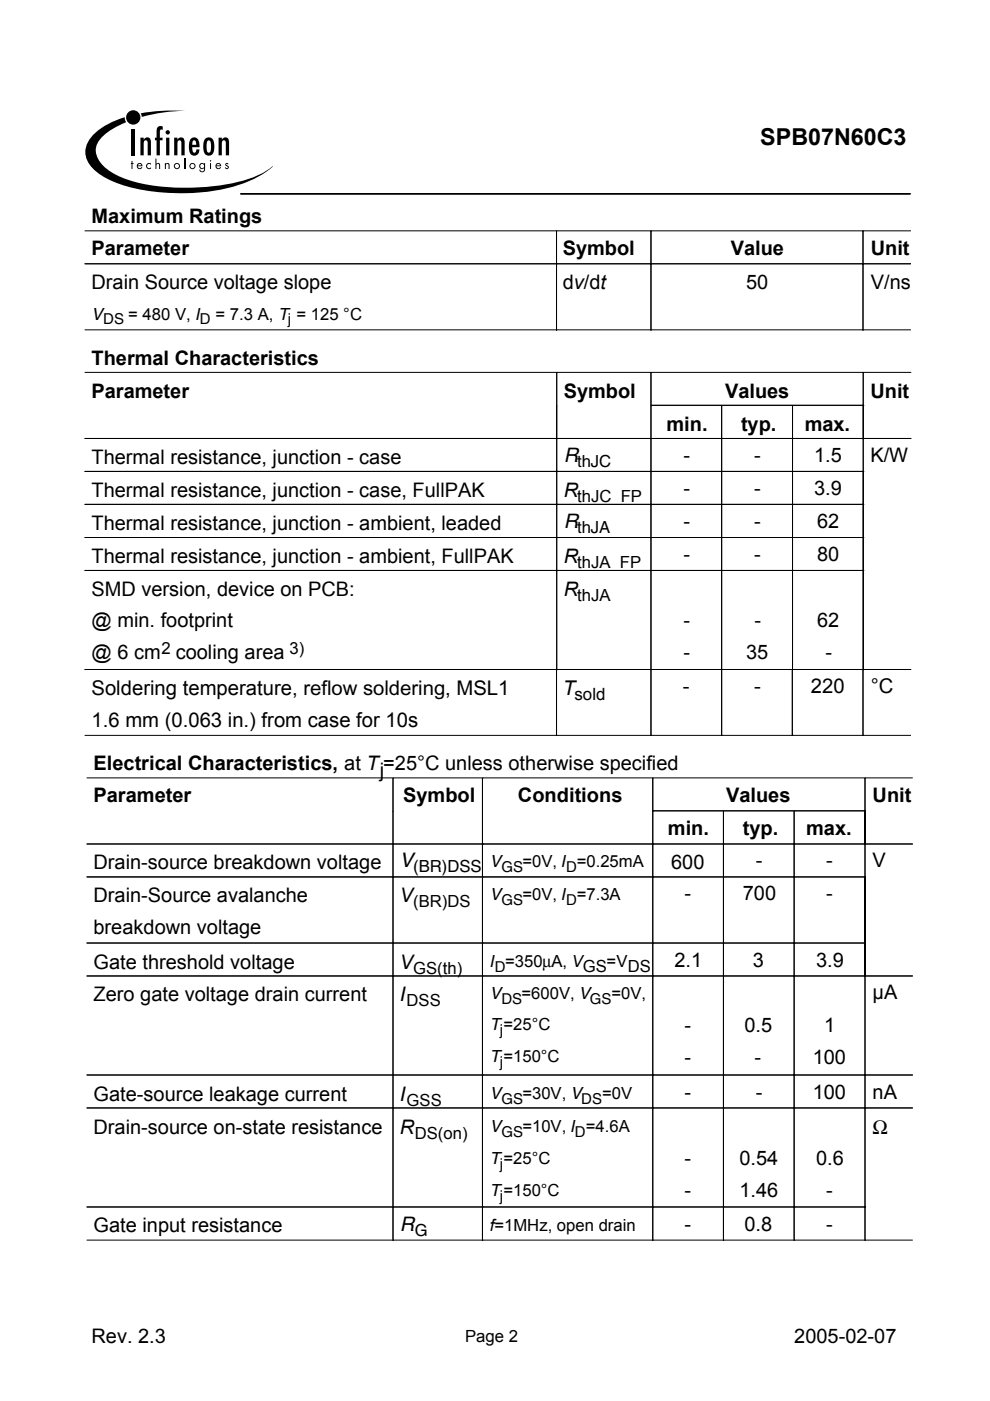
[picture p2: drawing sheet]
<svg xmlns="http://www.w3.org/2000/svg" width="210mm" height="297mm" viewBox="0 0 210 297" stroke-linecap="round" stroke-linejoin="round" font-family="sans-serif">
<defs><g id="words">
<text font-size="4.9" x="161.2" y="30.7">SPB07N60C3</text>
<g font-size="4.3">
<text x="19.4" y="147.4">Soldering temperature, reflow soldering, MSL1</text>
<text x="119.3" y="147.4">T</text>
<text x="144.8" y="147">-</text>
<text x="159.9" y="147">-</text>
<text x="171.9" y="147">220</text>
<text x="184.6" y="147">°C</text>
<text x="19.4" y="154.2">1.6 mm (0.063 in.) from case for 10s</text>
</g>
<g font-size="4.2">
<text x="19.4" y="47.4">Maximum Ratings</text>
<text x="19.4" y="54.1">Parameter</text>
<text x="119.3" y="54.1">Symbol</text>
<text x="155" y="54.1">Value</text>
<text x="184.6" y="54.1">Unit</text>
<text x="19.4" y="61.2">Drain Source voltage slope</text>
<text x="119.3" y="61.2">dv/dt</text>
<text x="158.2" y="61.2">50</text>
<text x="184.6" y="61.2">V/ns</text>
<text x="19.4" y="77.3">Thermal Characteristics</text>
<text x="19.4" y="84.3">Parameter</text>
<text x="119.5" y="84.3">Symbol</text>
<text x="153.7" y="84.3">Values</text>
<text x="184.5" y="84.3">Unit</text>
<text x="141.3" y="91.4">min.</text>
<text x="157.1" y="91.4">typ.</text>
<text x="170.6" y="91.4">max.</text>
<text x="19.4" y="98.3">Thermal resistance, junction - case</text>
<text x="119.5" y="98">R</text>
<text x="144.9" y="98">-</text>
<text x="159.9" y="98">-</text>
<text x="172.6" y="98">1.5</text>
<text x="184.5" y="98">K/W</text>
<text x="19.4" y="105.3">Thermal resistance, junction - case, FullPAK</text>
<text x="119.5" y="105.3">R</text>
<text x="144.9" y="105">-</text>
<text x="159.9" y="105">-</text>
<text x="172.6" y="105">3.9</text>
<text x="19.4" y="112.4">Thermal resistance, junction - ambient, leaded</text>
<text x="119.5" y="112">R</text>
<text x="144.9" y="112">-</text>
<text x="159.9" y="112">-</text>
<text x="173.2" y="112">62</text>
<text x="19.4" y="119.3">Thermal resistance, junction - ambient, FullPAK</text>
<text x="119.5" y="119.3">R</text>
<text x="144.9" y="119">-</text>
<text x="159.9" y="119">-</text>
<text x="173.2" y="119">80</text>
<text x="19.4" y="126.3">SMD version, device on PCB:</text>
<text x="119.5" y="126.3">R</text>
<text x="19.4" y="133">@ min. footprint</text>
<text x="144.9" y="133">-</text>
<text x="160" y="133">-</text>
<text x="173.2" y="133">62</text>
<text x="19.4" y="139.7">@ 6 cm</text>
<text x="37.3" y="139.7">cooling area</text>
<text x="144.9" y="139.7">-</text>
<text x="158.2" y="139.7">35</text>
<text x="175" y="139.7">-</text>
<text x="19.8" y="163.3">Electrical Characteristics, at T=25°C unless otherwise specified</text>
<text x="80.5" y="164.8">j</text>
<text x="19.8" y="170.1">Parameter</text>
<text x="85.5" y="170.1">Symbol</text>
<text x="109.8" y="170.1">Conditions</text>
<text x="153.9" y="170.1">Values</text>
<text x="185" y="170.1">Unit</text>
<text x="141.6" y="177.1">min.</text>
<text x="157.5" y="177.1">typ.</text>
<text x="170.9" y="177.1">max.</text>
<text x="19.8" y="184.2">Drain-source breakdown voltage</text>
<text x="84.8" y="183.9">V</text>
<text x="142.3" y="184.2">600</text>
<text x="160.3" y="183.9">-</text>
<text x="175.1" y="183.9">-</text>
<text x="185" y="183.9">V</text>
<text x="19.8" y="191.3">Drain-Source avalanche</text>
<text x="84.8" y="191.3">V</text>
<text x="145.1" y="190.9">-</text>
<text x="157.5" y="190.9">700</text>
<text x="175.1" y="190.9">-</text>
<text x="19.8" y="198">breakdown voltage</text>
<text x="19.8" y="205.4">Gate threshold voltage</text>
<text x="84.8" y="205.4">V</text>
<text x="143" y="205.1">2.1</text>
<text x="159.6" y="205.1">3</text>
<text x="173" y="205.1">3.9</text>
<text x="19.8" y="212.1">Zero gate voltage drain current</text>
<text x="84.8" y="212.1">I</text>
<text x="185" y="211.7">µA</text>
<text x="145.1" y="218.8">-</text>
<text x="157.8" y="218.8">0.5</text>
<text x="174.8" y="218.8">1</text>
<text x="145.1" y="225.6">-</text>
<text x="159.9" y="225.6">-</text>
<text x="172.3" y="225.6">100</text>
<text x="19.8" y="233.3">Gate-source leakage current</text>
<text x="84.8" y="233.3">I</text>
<text x="145.1" y="233">-</text>
<text x="160.3" y="233">-</text>
<text x="172.3" y="233">100</text>
<text x="185" y="233">nA</text>
<text x="19.8" y="240.4">Drain-source on-state resistance</text>
<text x="84.8" y="240.4">R</text>
<text x="185" y="240.4">Ω</text>
<text x="145.1" y="247.1">-</text>
<text x="156.8" y="247.1">0.54</text>
<text x="173" y="247.1">0.6</text>
<text x="145.1" y="253.8">-</text>
<text x="156.8" y="253.8">1.46</text>
<text x="175.1" y="253.8">-</text>
<text x="19.8" y="261.2">Gate input resistance</text>
<text x="84.8" y="260.9">R</text>
<text x="145.1" y="260.9">-</text>
<text x="157.8" y="260.9">0.8</text>
<text x="175.1" y="260.9">-</text>
<text x="19.4" y="284.7">Rev. 2.3</text>
<text x="168.4" y="284.7">2005-02-07</text>
</g>
<g font-size="3.6">
<text x="121.8" y="148.5">sold</text>
<text x="98.6" y="284.6">Page 2</text>
</g>
<g font-size="3.5">
<text x="19.4" y="67.9">VDS = 480 V, ID = 7.3 A, Tj = 125 °C</text>
<text x="122.4" y="99.1">thJC</text>
<text x="122.4" y="106.4">thJC_FP</text>
<text x="122.4" y="113.1">thJA</text>
<text x="122.4" y="120.4">thJA_FP</text>
<text x="122.4" y="127.4">thJA</text>
<text x="34.2" y="138.7">2</text>
<text x="61.4" y="138.7">3)</text>
<text x="87.6" y="184.9">(BR)DSS</text>
<text x="103.9" y="183.9">V</text>
<text x="110.8" y="183.9">=0V, I =0.25mA</text>
<text x="103.9" y="190.9">V</text>
<text x="110.8" y="190.9">=0V, I =7.3A</text>
<text x="87.6" y="192.3">(BR)DS</text>
<text x="87.6" y="206.5">GS(th)</text>
<text x="103.9" y="205.1">I =350µA, V</text>
<text x="123.6" y="206.1">GS</text>
<text x="128.6" y="205.1">=V</text>
<text x="133.1" y="206.1">DS</text>
<text x="86.2" y="213.2">DSS</text>
<text x="103.9" y="211.7">V</text>
<text x="110.6" y="211.7">=600V, V</text>
<text x="129.6" y="211.7">=0V,</text>
<text x="103.9" y="218.5">T=25°C</text>
<text x="103.9" y="225.2">T=150°C</text>
<text x="103.9" y="233">V</text>
<text x="110.8" y="233">=30V, V</text>
<text x="127.7" y="233">=0V</text>
<text x="86.2" y="234.4">GSS</text>
<text x="87.9" y="241.5">DS(on)</text>
<text x="103.9" y="240">V</text>
<text x="110.8" y="240">=10V, I =4.6A</text>
<text x="103.9" y="246.8">T=25°C</text>
<text x="103.9" y="253.5">T=150°C</text>
<text x="87.9" y="262">G</text>
<text x="103.9" y="260.9">f=1MHz, open drain</text>
</g>
<g font-size="3.2">
<text x="106.3" y="184.9">GS</text>
<text x="120.1" y="184.9">D</text>
<text x="106.3" y="192">GS</text>
<text x="120.1" y="192">D</text>
<text x="104.9" y="206.1">D</text>
<text x="106.3" y="212.8">DS</text>
<text x="125" y="212.8">GS</text>
<text x="106" y="219.5">j</text>
<text x="106" y="226.3">j</text>
<text x="106.3" y="234">GS</text>
<text x="123.2" y="234">DS</text>
<text x="106.3" y="241.1">GS</text>
<text x="121.8" y="241.1">D</text>
<text x="106" y="247.8">j</text>
<text x="106" y="254.5">j</text>
</g>
</g></defs>
<g fill="none" stroke="#000" stroke-width=".21">
<path d="M39.2 33.6v2.2M18 48.9h175.1M18 55.9h175.1M51 41.1h142M51 41.2h142M118 49v21M138 49v21M183 49v21M18 69.9h175.1M18 79h175.1M118 79v63M138 79v77"/>
<path d="M183 79v63M18 93h175.1M18 100h165.1M138.1 85.9h45M153 86.1v69.9M168 86.1v55.9M18 106.9h165.1M18 114h165.1M18 120.9h165.1M18 141.9h175.1M18 155.9h175.1M118 142v14"/>
<path d="M168 142v14M183 142v14M18.4 164.9h175.1M18.4 178.9h175.1M83.3 165v98M102.3 165v98M138.4 165v98M138.5 171.9h45M153.4 172v91M168.4 172v91M183.4 165v98M18.4 185.9h165.1"/>
<path d="M18.4 199.9h165.1M18.4 206.9h175.1M18.4 227.9h175.1M18.4 234.9h175.1M18.4 255.9h165.1M18.4 262.9h175.1"/>
</g>
<g fill="#000">
<path d="M27.9 27.3h.7v5.6h-.7zM27.9 34.1h.2v.5h.2v.2h-.2v1h-.2v-1h-.1zM29.8 24a39.8 39.8 0 0 1 9.5-.5 34.5 34.5 0 0 0-9.2 1.3zM29.8 29.2h.7v.4a.85 .85 0 0 1 1.1-.4 .85 .85 0 0 1 .4 1.2v2.5h-.7v-2.8l-.4-.3a.64 .64 0 0 0-.4 .8v2.3h-.7zM31.2 34.7l.6-.1 .2 .1v.3a.46 .46 0 0 0-.7-.1 .46 .46 0 0 0 0 .7 .46 .46 0 0 0 .7-.1v.2a.66 .66 0 0 1-.9-.1 .66 .66 0 0 1 .1-.9zM33 33.6h.2v1.1l.3-.2 .4 .3 .1 1h-.3v-.9l-.2-.2-.3 .3v.8h-.2zM33.4 27l.6-.3 .5 .1v.7h-.3l-.3 .3v1.4h.6v.5h-.6v3.2h-.7v-3.2h-.3v-.5h.3a3.9 3.9 0 0 1 .2-2.2zM35 34.6h.2v.1l.3-.2 .3 .1 .2 1.2h-.3v-.9l-.2-.2-.3 .3v.8h-.2zM36.9 29.2h.7v.4a.85 .85 0 0 1 1.2-.4 .85 .85 0 0 1 .4 1.2v2.5h-.7l-.1-2.8-.4-.3a.64 .64 0 0 0-.4 .8v2.3h-.7zM46.3 29.2h.7v.4a.85 .85 0 0 1 1.2-.4 .85 .85 0 0 1 .4 1.2v2.5h-.7v-2.8l-.4-.3a.64 .64 0 0 0-.5 .8v2.3h-.7zM47.8 34.7l.3-.2 .3 .2 .1 .1-.2 .1-.3-.1v.2a.44 .44 0 0 1 .5 .4 .44 .44 0 0 1-.3 .5 .44 .44 0 0 1-.5-.4l.6 .1-.1-.3a.44 .44 0 0 1-.4-.6zM19.9 28.4a16 16 0 0 1 6.5-3.6l.3 1.1a10.8 10.8 0 0 0-6.2 4.8 4.4 4.4 0 0 0 1.6 4.7 20.1 20.1 0 0 0 10.9 4 46.4 46.4 0 0 0 21.2-2 12.4 12.4 0 0 0 3.6-2.2 17.8 17.8 0 0 1-8.6 4.4 44.7 44.7 0 0 1-23.8-.6 12.9 12.9 0 0 1-6.4-4.2 4.7 4.7 0 0 1 .9-6.4z"/>
<path d="M29.3 34.9a.37 .37 0 0 1 .4-.1 .37 .37 0 0 1 .3 .3h-.8zM29.2 34.7a.65 .65 0 0 0 0 1 .65 .65 0 0 0 1-.2l-.2-.1-.1 .1a.4 .4 0 0 1-.4 .1 .4 .4 0 0 1-.3-.4h1a.6 .6 0 0 0-.3-.6 .6 .6 0 0 0-.7 .1z"/>
<path d="M35.2 29.2h.7v3.7h-.7zM35.1 28.1a.46 .46 0 0 1 .9 0 .46 .46 0 0 1-.9 0z"/>
<path d="M37.1 35.2a.46 .46 0 0 1 .9 0 .46 .46 0 0 1-.9 0zM36.8 35.2a.7 .7 0 0 0 1.4 0 .7 .7 0 0 0-1.4 0z"/>
<path d="M40.9 29.9l.3-.1a.81 .81 0 0 1 .4 .9h-.8zM40.4 29.5a3.6 3.6 0 0 0 0 3.2 1.09 1.09 0 0 0 1.3 .2 1.09 1.09 0 0 0 .6-1.2h-.7a.47 .47 0 0 1-.1 .5 .47 .47 0 0 1-.6 0l-.1-1h1.5v-.5a1.16 1.16 0 0 0-.5-1.3 1.16 1.16 0 0 0-1.4 .1z"/>
<path d="M40.3 35.2a.5 .5 0 0 1 1 0 .5 .5 0 0 1-1 0zM40.1 35.2a.7 .7 0 0 0 1.4 0 .7 .7 0 0 0-1.4 0z"/>
<path d="M42.4 35.2a.45 .45 0 0 1 .9 0 .45 .45 0 0 1-.9 0zM42.4 34.7a.63 .63 0 0 0 0 1 .63 .63 0 0 0 .9 0 .48 .48 0 0 1-.1 .5 .48 .48 0 0 1-.5 .1l-.2-.3h-.2a.62 .62 0 0 0 .7 .5 .62 .62 0 0 0 .5-.7v-1.2h-.2v.2l-.5-.3z"/>
<path d="M44 29.9l.3-.1a1.04 1.04 0 0 1 .4 1.3v.2a.89 .89 0 0 1-.4 1.1 1.03 1.03 0 0 1-.5-1.3zM43.5 29.5a3.5 3.5 0 0 0 0 3.2 1.18 1.18 0 0 0 1.4 .1 1.18 1.18 0 0 0 .5-1.3v-.9a1.2 1.2 0 0 0-.5-1.3 1.2 1.2 0 0 0-1.4 .2z"/>
<path d="M44.5 34.6h.2v1.2h-.2zM44.5 34.1a.15 .15 0 0 1 .3 0 .15 .15 0 0 1-.3 0z"/>
<path d="M46 34.9a.37 .37 0 0 1 .4-.1 .37 .37 0 0 1 .3 .3h-.8zM45.8 34.7a.65 .65 0 0 0 .1 1 .65 .65 0 0 0 1-.2l-.2-.1-.1 .1a.4 .4 0 0 1-.5 .1 .4 .4 0 0 1-.2-.4h1a.6 .6 0 0 0-.3-.6 .6 .6 0 0 0-.8 .1z"/>
<circle cx="28.3" cy="24.9" r="1.52"/>
</g>
<use href="#words"/>
</svg>
